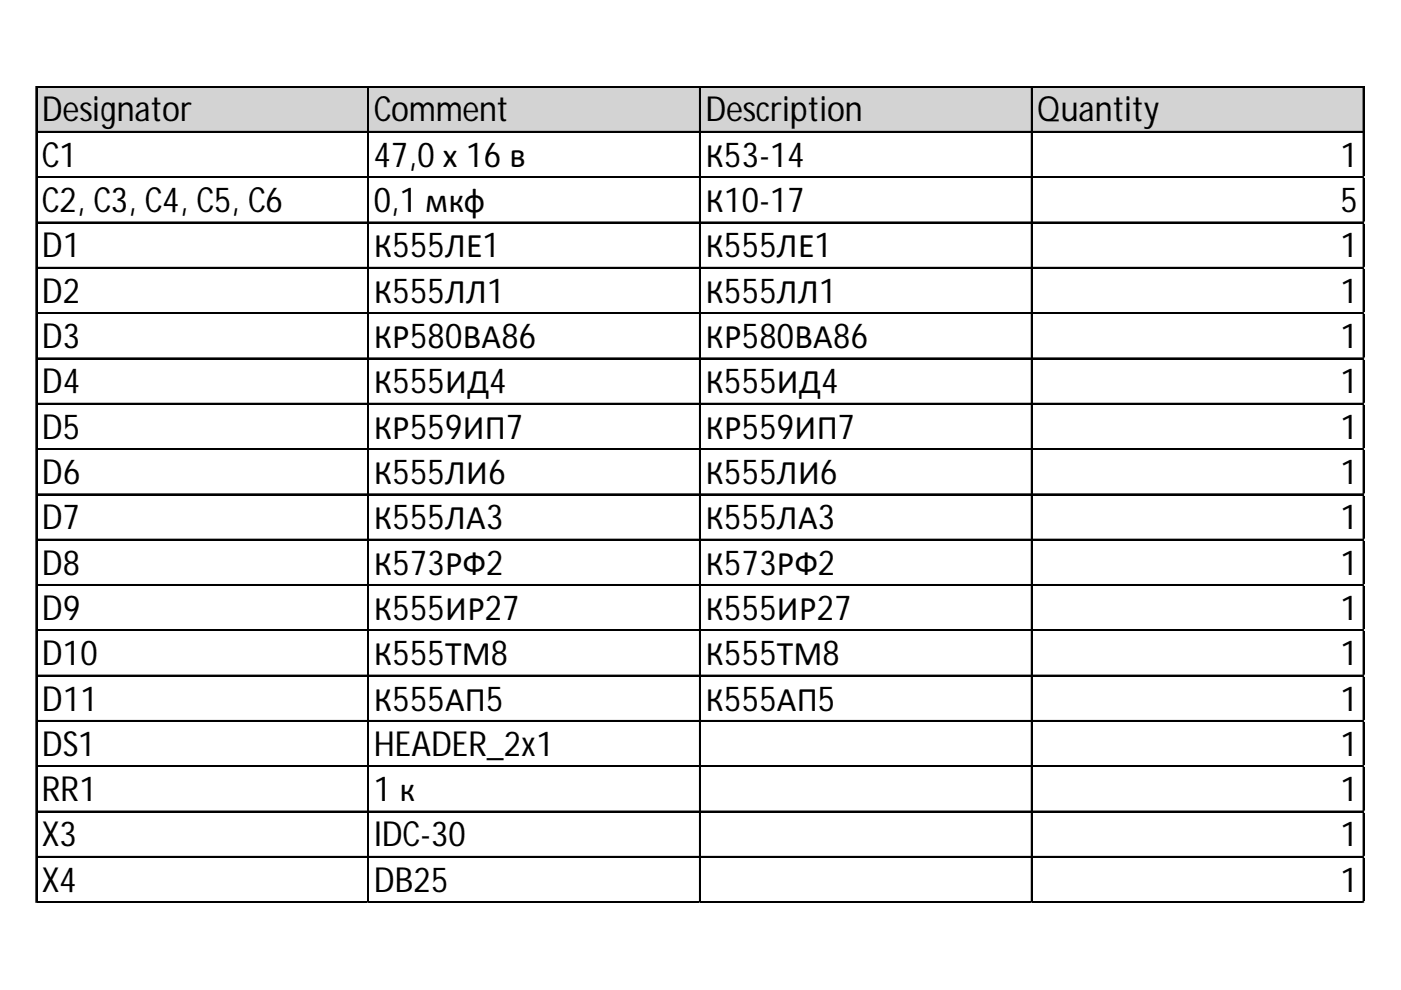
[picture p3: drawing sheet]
<svg xmlns="http://www.w3.org/2000/svg" width="297mm" height="210mm" viewBox="0 0 297 210" stroke-linecap="round" stroke-linejoin="round" font-family="sans-serif">
<defs><g id="words">
<g font-size="7.3">
<text x="8.9" y="25.8">Designator</text>
<text x="79.2" y="25.8">Comment</text>
<text x="149.6" y="25.8">Description</text>
<text x="219.9" y="25.8">Quantity</text>
<text x="8.9" y="35.4">C1</text>
<text x="79.2" y="35.4">47,0 х 16 в</text>
<text x="149.6" y="35.4">К53-14</text>
<text x="284.2" y="35.4">1</text>
<text x="8.9" y="45">C2, C3, C4, C5, C6</text>
<text x="79.2" y="45">0,1 мкф</text>
<text x="149.6" y="45">К10-17</text>
<text x="284.2" y="45">5</text>
<text x="8.9" y="54.6">D1</text>
<text x="79.2" y="54.6">К555ЛЕ1</text>
<text x="149.6" y="54.6">К555ЛЕ1</text>
<text x="284.2" y="54.6">1</text>
<text x="8.9" y="64.2">D2</text>
<text x="79.2" y="64.2">К555ЛЛ1</text>
<text x="149.6" y="64.2">К555ЛЛ1</text>
<text x="284.2" y="64.2">1</text>
<text x="8.9" y="73.8">D3</text>
<text x="79.2" y="73.8">КР580ВА86</text>
<text x="149.6" y="73.8">КР580ВА86</text>
<text x="284.2" y="73.8">1</text>
<text x="8.9" y="83.4">D4</text>
<text x="79.2" y="83.4">К555ИД4</text>
<text x="149.6" y="83.4">К555ИД4</text>
<text x="284.2" y="83.4">1</text>
<text x="8.9" y="93">D5</text>
<text x="79.2" y="93">КР559ИП7</text>
<text x="149.6" y="93">КР559ИП7</text>
<text x="284.2" y="93">1</text>
<text x="8.9" y="102.6">D6</text>
<text x="79.2" y="102.6">К555ЛИ6</text>
<text x="149.6" y="102.6">К555ЛИ6</text>
<text x="284.2" y="102.6">1</text>
<text x="8.9" y="112.2">D7</text>
<text x="79.2" y="112.2">К555ЛА3</text>
<text x="149.6" y="112.2">К555ЛА3</text>
<text x="284.2" y="112.2">1</text>
<text x="8.9" y="121.8">D8</text>
<text x="79.2" y="121.8">К573РФ2</text>
<text x="149.6" y="121.8">К573РФ2</text>
<text x="284.2" y="121.8">1</text>
<text x="8.9" y="131.4">D9</text>
<text x="79.2" y="131.4">К555ИР27</text>
<text x="149.6" y="131.4">К555ИР27</text>
<text x="284.2" y="131.4">1</text>
<text x="8.9" y="141">D10</text>
<text x="79.2" y="141">К555ТМ8</text>
<text x="149.6" y="141">К555ТМ8</text>
<text x="284.2" y="141">1</text>
<text x="8.9" y="150.6">D11</text>
<text x="79.2" y="150.6">К555АП5</text>
<text x="149.6" y="150.6">К555АП5</text>
<text x="284.2" y="150.6">1</text>
<text x="8.9" y="160.3">DS1</text>
<text x="79.2" y="160.3">HEADER_2x1</text>
<text x="284.2" y="160.3">1</text>
<text x="8.9" y="169.9">RR1</text>
<text x="79.2" y="169.9">1 к</text>
<text x="284.2" y="169.9">1</text>
<text x="8.9" y="179.5">X3</text>
<text x="79.2" y="179.5">IDC-30</text>
<text x="284.2" y="179.5">1</text>
<text x="8.9" y="189.1">X4</text>
<text x="79.2" y="189.1">DB25</text>
<text x="284.2" y="189.1">1</text>
</g>
</g></defs>
<path d="M7.8 18.5h281.5v9.6h-281.5z" fill="#d3d3d3"/>
<g fill="none" stroke="#000" stroke-width=".26">
<path d="M7.6 18.3v173.2M7.9 18.3h281.4M78 18.5v173M148.3 18.5v173M218.7 18.5v173M289 18.5v173M7.9 27.9h281.4M7.9 37.5h281.4M7.9 47.1h281.4M7.9 56.7h281.4M7.9 66.3h281.4M7.9 75.9h281.4"/>
<path d="M7.9 85.5h281.4M7.9 95.1h281.4M7.9 104.7h281.4M7.9 114.3h281.4M7.9 123.9h281.4M7.9 133.6h281.4M7.9 143.2h281.4M7.9 152.8h281.4M7.9 162.4h281.4M7.9 172h281.4M7.9 181.6h281.4M7.9 191.2h281.4"/>
</g>
<g fill="none" stroke="#000" stroke-width=".25">
<path d="M7.7 18.3v173.2M7.9 18.4h281.4M78.1 18.5v173M148.4 18.5v173M218.8 18.5v173M289.1 18.5v173M7.9 28h281.4M7.9 37.6h281.4M7.9 47.2h281.4M7.9 56.8h281.4M7.9 66.4h281.4M7.9 76h281.4"/>
<path d="M7.9 85.6h281.4M7.9 95.3h281.4M7.9 104.9h281.4M7.9 114.5h281.4M7.9 124.1h281.4M7.9 133.7h281.4M7.9 143.3h281.4M7.9 152.9h281.4M7.9 162.5h281.4M7.9 172.1h281.4M7.9 181.7h281.4M7.9 191.3h281.4"/>
</g>
<path d="M7.6 191.5h.1" fill="none" stroke="#e0e0e0" stroke-width=".26"/>
<path d="M7.6 191.5h.3z" fill="#e0e0e0"/>
<path d="M78 191.5h.1" fill="none" stroke="#e0e0e0" stroke-width=".26"/>
<path d="M78 191.5h.2z" fill="#e0e0e0"/>
<path d="M148.3 191.5h.1" fill="none" stroke="#e0e0e0" stroke-width=".26"/>
<path d="M148.3 191.5h.3z" fill="#e0e0e0"/>
<path d="M218.7 191.5h.1" fill="none" stroke="#e0e0e0" stroke-width=".26"/>
<path d="M218.7 191.5h.2z" fill="#e0e0e0"/>
<path d="M289 191.5h.1" fill="none" stroke="#e0e0e0" stroke-width=".26"/>
<path d="M289 191.5h.3z" fill="#e0e0e0"/>
<path d="M289.3 37.5h.1" fill="none" stroke="#e0e0e0" stroke-width=".26"/>
<path d="M289.3 37.5v.2z" fill="#e0e0e0"/>
<path d="M289.3 47.1h.1" fill="none" stroke="#e0e0e0" stroke-width=".26"/>
<path d="M289.3 47.1v.2z" fill="#e0e0e0"/>
<path d="M289.3 56.7h.1" fill="none" stroke="#e0e0e0" stroke-width=".26"/>
<path d="M289.3 56.7v.2z" fill="#e0e0e0"/>
<path d="M289.3 66.3h.1" fill="none" stroke="#e0e0e0" stroke-width=".26"/>
<path d="M289.3 66.3v.3z" fill="#e0e0e0"/>
<path d="M289.3 75.9h.1" fill="none" stroke="#e0e0e0" stroke-width=".26"/>
<path d="M289.3 75.9v.3z" fill="#e0e0e0"/>
<path d="M289.3 85.5h.1" fill="none" stroke="#e0e0e0" stroke-width=".26"/>
<path d="M289.3 85.5v.3z" fill="#e0e0e0"/>
<path d="M289.3 95.1h.1" fill="none" stroke="#e0e0e0" stroke-width=".26"/>
<path d="M289.3 95.1v.3z" fill="#e0e0e0"/>
<path d="M289.3 104.7h.1" fill="none" stroke="#e0e0e0" stroke-width=".26"/>
<path d="M289.3 104.7v.3z" fill="#e0e0e0"/>
<path d="M289.3 114.3h.1" fill="none" stroke="#e0e0e0" stroke-width=".26"/>
<path d="M289.3 114.3v.3z" fill="#e0e0e0"/>
<path d="M289.3 123.9h.1" fill="none" stroke="#e0e0e0" stroke-width=".26"/>
<path d="M289.3 123.9v.3z" fill="#e0e0e0"/>
<path d="M289.3 133.6h.1" fill="none" stroke="#e0e0e0" stroke-width=".26"/>
<path d="M289.3 133.6v.2z" fill="#e0e0e0"/>
<path d="M289.3 143.2h.1" fill="none" stroke="#e0e0e0" stroke-width=".26"/>
<path d="M289.3 143.2v.2z" fill="#e0e0e0"/>
<path d="M289.3 152.8h.1" fill="none" stroke="#e0e0e0" stroke-width=".26"/>
<path d="M289.3 152.8v.2z" fill="#e0e0e0"/>
<path d="M289.3 162.4h.1" fill="none" stroke="#e0e0e0" stroke-width=".26"/>
<path d="M289.3 162.4v.2z" fill="#e0e0e0"/>
<path d="M289.3 172h.1" fill="none" stroke="#e0e0e0" stroke-width=".26"/>
<path d="M289.3 172v.2z" fill="#e0e0e0"/>
<path d="M289.3 181.6h.1" fill="none" stroke="#e0e0e0" stroke-width=".26"/>
<path d="M289.3 181.6v.2z" fill="#e0e0e0"/>
<path d="M289.3 191.2h.1" fill="none" stroke="#e0e0e0" stroke-width=".26"/>
<path d="M289.3 191.2v.3z" fill="#e0e0e0"/>
<use href="#words"/>
</svg>
